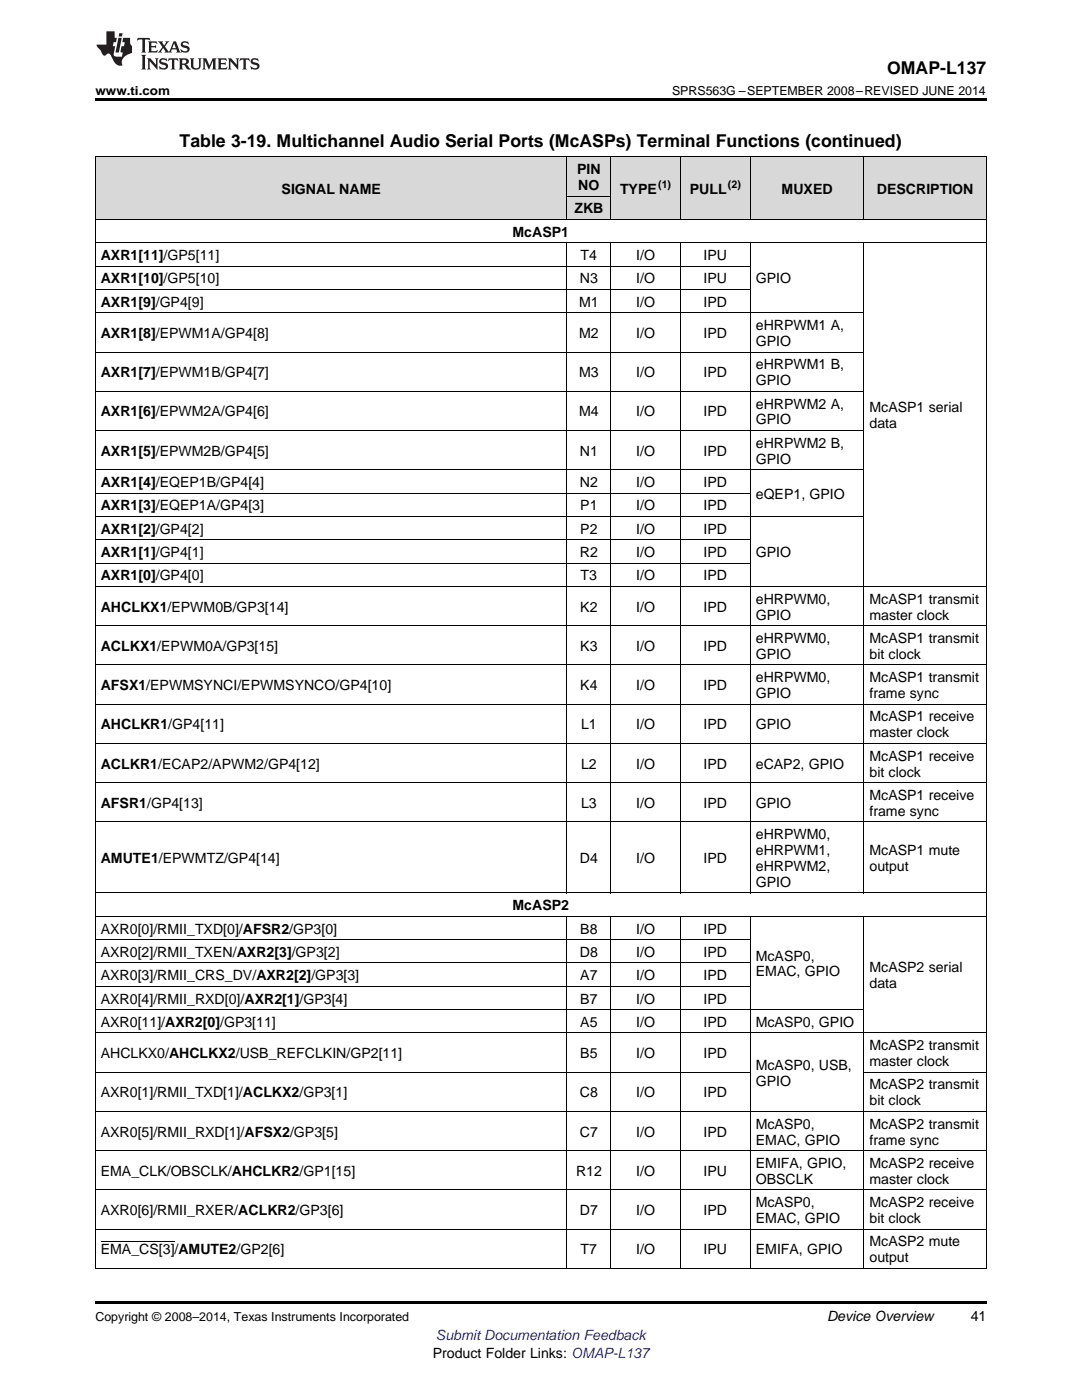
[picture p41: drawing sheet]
<svg xmlns="http://www.w3.org/2000/svg" width="216mm" height="279mm" viewBox="0 0 216 279" stroke-linecap="round" stroke-linejoin="round" font-family="sans-serif">
<defs><g id="words">
<g font-size="3.5">
<text x="177" y="14.8">OMAP-L137</text>
<text x="35.8" y="29.3">Table 3-19. Multichannel Audio Serial Ports (McASPs) Terminal Functions (continued)</text>
</g>
<g font-size="2.8">
<text x="115.1" y="34.7">PIN</text>
<text x="56.2" y="38.7">SIGNAL NAME</text>
<text x="115.4" y="37.9">NO</text>
<text x="123.7" y="38.7">TYPE</text>
<text x="137.7" y="38.7">PULL</text>
<text x="156" y="38.7">MUXED</text>
<text x="175" y="38.7">DESCRIPTION</text>
<text x="102.3" y="47.2">McASP1</text>
<text x="114.6" y="42.6">ZKB</text>
<text x="20.1" y="51.9">AXR1[11]/GP5[11]</text>
<text x="115.9" y="51.9">T4</text>
<text x="127" y="51.9">I/O</text>
<text x="140.4" y="51.9">IPU</text>
<text x="20.1" y="56.6">AXR1[10]/GP5[10]</text>
<text x="115.7" y="56.6">N3</text>
<text x="127" y="56.6">I/O</text>
<text x="140.4" y="56.6">IPU</text>
<text x="150.8" y="56.6">GPIO</text>
<text x="20.1" y="61.2">AXR1[9]/GP4[9]</text>
<text x="115.5" y="61.2">M1</text>
<text x="127" y="61.2">I/O</text>
<text x="140.4" y="61.2">IPD</text>
<text x="150.8" y="65.9">eHRPWM1 A,</text>
<text x="20.1" y="67.5">AXR1[8]/EPWM1A/GP4[8]</text>
<text x="115.5" y="67.5">M2</text>
<text x="127" y="67.5">I/O</text>
<text x="140.4" y="67.5">IPD</text>
<text x="150.8" y="69">GPIO</text>
<text x="20.1" y="75.3">AXR1[7]/EPWM1B/GP4[7]</text>
<text x="115.5" y="75.3">M3</text>
<text x="127" y="75.3">I/O</text>
<text x="140.4" y="75.3">IPD</text>
<text x="150.8" y="73.7">eHRPWM1 B,</text>
<text x="150.8" y="76.9">GPIO</text>
<text x="20.1" y="83.1">AXR1[6]/EPWM2A/GP4[6]</text>
<text x="115.5" y="83.1">M4</text>
<text x="127" y="83.1">I/O</text>
<text x="140.4" y="83.1">IPD</text>
<text x="150.8" y="81.5">eHRPWM2 A,</text>
<text x="173.5" y="82.3">McASP1 serial</text>
<text x="150.8" y="84.7">GPIO</text>
<text x="150.8" y="89.4">eHRPWM2 B,</text>
<text x="173.5" y="85.4">data</text>
<text x="20.1" y="90.9">AXR1[5]/EPWM2B/GP4[5]</text>
<text x="115.7" y="90.9">N1</text>
<text x="127" y="90.9">I/O</text>
<text x="140.4" y="90.9">IPD</text>
<text x="150.8" y="92.5">GPIO</text>
<text x="20.1" y="97.2">AXR1[4]/EQEP1B/GP4[4]</text>
<text x="20.1" y="101.8">AXR1[3]/EQEP1A/GP4[3]</text>
<text x="115.7" y="97.2">N2</text>
<text x="115.8" y="101.8">P1</text>
<text x="127" y="97.2">I/O</text>
<text x="127" y="101.8">I/O</text>
<text x="140.4" y="97.2">IPD</text>
<text x="140.4" y="101.8">IPD</text>
<text x="150.8" y="99.5">eQEP1, GPIO</text>
<text x="20.1" y="106.5">AXR1[2]/GP4[2]</text>
<text x="115.8" y="106.5">P2</text>
<text x="127" y="106.5">I/O</text>
<text x="140.4" y="106.5">IPD</text>
<text x="20.1" y="111.2">AXR1[1]/GP4[1]</text>
<text x="115.7" y="111.2">R2</text>
<text x="127" y="111.2">I/O</text>
<text x="140.4" y="111.2">IPD</text>
<text x="150.8" y="111.2">GPIO</text>
<text x="20.1" y="115.8">AXR1[0]/GP4[0]</text>
<text x="115.9" y="115.8">T3</text>
<text x="127" y="115.8">I/O</text>
<text x="140.4" y="115.8">IPD</text>
<text x="20.1" y="122.1">AHCLKX1/EPWM0B/GP3[14]</text>
<text x="115.8" y="122.1">K2</text>
<text x="127" y="122.1">I/O</text>
<text x="140.4" y="122.1">IPD</text>
<text x="150.8" y="120.5">eHRPWM0,</text>
<text x="150.8" y="123.6">GPIO</text>
<text x="173.5" y="120.5">McASP1 transmit</text>
<text x="173.5" y="123.6">master clock</text>
<text x="20.1" y="129.9">ACLKX1/EPWM0A/GP3[15]</text>
<text x="115.8" y="129.9">K3</text>
<text x="127" y="129.9">I/O</text>
<text x="140.4" y="129.9">IPD</text>
<text x="150.8" y="128.3">eHRPWM0,</text>
<text x="150.8" y="131.5">GPIO</text>
<text x="173.5" y="128.3">McASP1 transmit</text>
<text x="173.5" y="131.5">bit clock</text>
<text x="20.1" y="137.7">AFSX1/EPWMSYNCI/EPWMSYNCO/GP4[10]</text>
<text x="115.8" y="137.7">K4</text>
<text x="127" y="137.7">I/O</text>
<text x="140.4" y="137.7">IPD</text>
<text x="150.8" y="136.1">eHRPWM0,</text>
<text x="173.5" y="136.1">McASP1 transmit</text>
<text x="150.8" y="139.3">GPIO</text>
<text x="173.5" y="139.3">frame sync</text>
<text x="173.5" y="144">McASP1 receive</text>
<text x="20.1" y="145.6">AHCLKR1/GP4[11]</text>
<text x="116" y="145.6">L1</text>
<text x="127" y="145.6">I/O</text>
<text x="140.4" y="145.6">IPD</text>
<text x="150.8" y="145.6">GPIO</text>
<text x="173.5" y="147.1">master clock</text>
<text x="20.1" y="153.4">ACLKR1/ECAP2/APWM2/GP4[12]</text>
<text x="116" y="153.4">L2</text>
<text x="127" y="153.4">I/O</text>
<text x="140.4" y="153.4">IPD</text>
<text x="150.8" y="153.4">eCAP2, GPIO</text>
<text x="173.5" y="151.8">McASP1 receive</text>
<text x="173.5" y="155">bit clock</text>
<text x="20.1" y="161.2">AFSR1/GP4[13]</text>
<text x="116" y="161.2">L3</text>
<text x="127" y="161.2">I/O</text>
<text x="140.4" y="161.2">IPD</text>
<text x="150.8" y="161.2">GPIO</text>
<text x="173.5" y="159.6">McASP1 receive</text>
<text x="150.8" y="167.5">eHRPWM0,</text>
<text x="173.5" y="162.8">frame sync</text>
<text x="20.1" y="172.2">AMUTE1/EPWMTZ/GP4[14]</text>
<text x="115.7" y="172.2">D4</text>
<text x="127" y="172.2">I/O</text>
<text x="140.4" y="172.2">IPD</text>
<text x="150.8" y="170.6">eHRPWM1,</text>
<text x="150.8" y="173.8">eHRPWM2,</text>
<text x="173.5" y="170.6">McASP1 mute</text>
<text x="173.5" y="173.8">output</text>
<text x="150.8" y="177">GPIO</text>
<text x="102.3" y="181.6">McASP2</text>
<text x="20.1" y="186.3">AXR0[0]/RMII_TXD[0]/AFSR2/GP3[0]</text>
<text x="20.1" y="191">AXR0[2]/RMII_TXEN/AXR2[3]/GP3[2]</text>
<text x="115.7" y="191">D8</text>
<text x="115.8" y="186.3">B8</text>
<text x="127" y="186.3">I/O</text>
<text x="127" y="191">I/O</text>
<text x="140.4" y="186.3">IPD</text>
<text x="140.4" y="191">IPD</text>
<text x="150.8" y="191.7">McASP0,</text>
<text x="20.1" y="195.6">AXR0[3]/RMII_CRS_DV/AXR2[2]/GP3[3]</text>
<text x="115.8" y="195.6">A7</text>
<text x="127" y="195.6">I/O</text>
<text x="140.4" y="195.6">IPD</text>
<text x="150.8" y="194.9">EMAC, GPIO</text>
<text x="173.5" y="194">McASP2 serial</text>
<text x="173.5" y="197.2">data</text>
<text x="20.1" y="200.3">AXR0[4]/RMII_RXD[0]/AXR2[1]/GP3[4]</text>
<text x="115.8" y="200.3">B7</text>
<text x="127" y="200.3">I/O</text>
<text x="140.4" y="200.3">IPD</text>
<text x="20.1" y="204.9">AXR0[11]/AXR2[0]/GP3[11]</text>
<text x="115.8" y="204.9">A5</text>
<text x="127" y="204.9">I/O</text>
<text x="140.4" y="204.9">IPD</text>
<text x="150.8" y="204.9">McASP0, GPIO</text>
<text x="173.5" y="209.6">McASP2 transmit</text>
<text x="20.1" y="211.2">AHCLKX0/AHCLKX2/USB_REFCLKIN/GP2[11]</text>
<text x="115.8" y="211.2">B5</text>
<text x="127" y="211.2">I/O</text>
<text x="140.4" y="211.2">IPD</text>
<text x="150.8" y="213.5">McASP0, USB,</text>
<text x="173.5" y="212.8">master clock</text>
<text x="20.1" y="219">AXR0[1]/RMII_TXD[1]/ACLKX2/GP3[1]</text>
<text x="115.7" y="219">C8</text>
<text x="127" y="219">I/O</text>
<text x="140.4" y="219">IPD</text>
<text x="150.8" y="216.7">GPIO</text>
<text x="173.5" y="217.4">McASP2 transmit</text>
<text x="173.5" y="220.6">bit clock</text>
<text x="20.1" y="226.8">AXR0[5]/RMII_RXD[1]/AFSX2/GP3[5]</text>
<text x="115.7" y="226.8">C7</text>
<text x="127" y="226.8">I/O</text>
<text x="140.4" y="226.8">IPD</text>
<text x="150.8" y="225.2">McASP0,</text>
<text x="173.5" y="225.2">McASP2 transmit</text>
<text x="150.8" y="228.4">EMAC, GPIO</text>
<text x="150.8" y="233.1">EMIFA, GPIO,</text>
<text x="173.5" y="228.4">frame sync</text>
<text x="173.5" y="233.1">McASP2 receive</text>
<text x="20.1" y="234.7">EMA_CLK/OBSCLK/AHCLKR2/GP1[15]</text>
<text x="114.9" y="234.7">R12</text>
<text x="127" y="234.7">I/O</text>
<text x="140.4" y="234.7">IPU</text>
<text x="150.8" y="236.3">OBSCLK</text>
<text x="173.5" y="236.3">master clock</text>
<text x="20.1" y="242.5">AXR0[6]/RMII_RXER/ACLKR2/GP3[6]</text>
<text x="115.7" y="242.5">D7</text>
<text x="127" y="242.5">I/O</text>
<text x="140.4" y="242.5">IPD</text>
<text x="150.8" y="240.9">McASP0,</text>
<text x="150.8" y="244.1">EMAC, GPIO</text>
<text x="173.5" y="240.9">McASP2 receive</text>
<text x="173.5" y="244.1">bit clock</text>
<text x="20.1" y="250.3">EMA_CS[3]/AMUTE2/GP2[6]</text>
<text x="115.9" y="250.3">T7</text>
<text x="127" y="250.3">I/O</text>
<text x="140.4" y="250.3">IPU</text>
<text x="150.8" y="250.3">EMIFA, GPIO</text>
<text x="173.5" y="248.7">McASP2 mute</text>
<text x="173.5" y="251.9">output</text>
<text x="165" y="263.6">Device Overview</text>
<text x="193.7" y="263.6">41</text>
<text x="86.4" y="270.9">Product Folder Links: OMAP-L137</text>
</g>
<text font-size="2.8" fill="#00f" x="87" y="267.4">Submit Documentation Feedback</text>
<g font-size="2.5">
<text x="19" y="19">www.ti.com</text>
<text x="134.1" y="19">SPRS563G –SEPTEMBER 2008–REVISED JUNE 2014</text>
<text x="19" y="263.6">Copyright © 2008–2014, Texas Instruments Incorporated</text>
</g>
<g font-size="2.1">
<text x="131.3" y="37.5">(1)</text>
<text x="145.3" y="37.5">(2)</text>
</g>
</g></defs>
<g fill="#d8d8d8">
<path d="M19 31.4h55.8v12.5h-55.8z"/>
<path d="M74.8 31.4h38.4v12.5h-38.4z"/>
<path d="M113.2 39.2h8.7v4.7h-8.7z"/>
<path d="M121.9 31.4h13.9v12.5h-13.9z"/>
<path d="M135.8 31.4h14v12.5h-14z"/>
<path d="M149.8 31.4h22.6v12.5h-22.6z"/>
<path d="M172.4 31.4h24.4v12.5h-24.4z"/>
<path d="M113.2 31.4h8.7v7.8h-8.7z"/>
</g>
<path d="M19 19.5h177.8v.5h-177.8zM19 259.7h177.8v.5h-177.8z" fill="#000"/>
<g fill="none" stroke="#000" stroke-width=".2">
<path d="M19 31.3h177.8M19.1 31.4v221.8M113.1 31.4v12.5M113.2 39.1h8.7M121.8 31.4v12.5M135.8 31.4v12.5M149.7 31.4v12.5M172.4 31.4v12.5M196.8 31.4v221.8M19 57.8h130.8M19 53.1h130.8M19 48.5h177.8"/>
<path d="M19 43.8h177.8M113.1 48.5v129.8M121.8 48.5v129.8M135.8 48.5v129.8M149.7 48.5v129.8M172.4 48.5v129.8M19 78.1h153.4M19 70.3h153.4M19 62.4h153.4M19 98.4h130.8M19 93.8h153.4M19 85.9h153.4"/>
<path d="M19 117h177.8M19 112.4h130.8M19 107.7h130.8M19 103.1h153.4M19 132.7h177.8M19 124.9h177.8M19 156.2h177.8M19 148.4h177.8M19 140.5h177.8M19 178.2h177.8M19 164h177.8M19 196.8h130.8"/>
<path d="M19 192.2h130.8M19 187.5h130.8M19 182.9h177.8M113.1 182.9v70.3M121.8 182.9v70.3M135.8 182.9v70.3M149.7 182.9v70.3M172.4 182.9v70.3M19 214h130.8M19 206.1h177.8M19 201.5h153.4M172.4 214h24.4"/>
<path d="M19 237.5h177.8M19 229.6h177.8M19 221.8h177.8M19 253.1h177.8M19 245.3h177.8"/>
</g>
<g fill="#231f20">
<path d="M27.5 7.6l-.1 .5 .4-.2h.6v.1v2.1l-.2 .4h1l-.3-.4v-2.1l.1-.1h.5l.5 .2-.2-.5zM29.5 8.3l.2 .3v1.5l-.2 .4h1.8l.2-.6a1.04 1.04 0 0 1-1.3 .2v-.7h.6l.3 .2v-.6l-.3 .2h-.6v-.6l.8-.1 .4 .3-.2-.5zM31.5 8.3l.9 1.1-.9 1.1h.8l-.2-.2 .5-.7 .4 .7-.2 .2h1.5l-.1-.2 .1-.4h.9l.1 .4-.2 .2h1l-.3-.3-.7-1.9h-.5l-.9 2-.8-1 .9-1h-.8l.1 .3-.3 .5-.4-.6 .2-.2zM34.7 8.6l.4 1h-.7zM36.3 8.4a.63 .63 0 0 0-.2 .7 .63 .63 0 0 0 .6 .4l.6 .2 .1 .2a.75 .75 0 0 1-.7 .4 .75 .75 0 0 1-.6-.5l.1 .7 .1-.1a1.11 1.11 0 0 0 1.5-.6 1.13 1.13 0 0 0-1.2-.8l-.1-.4a1.04 1.04 0 0 1 1.2 .2l-.2-.5-.1 .1-.5-.2zM28.2 10.9l.2 .4v2.2l-.2 .4h1l-.3-.4v-2.2l.3-.4zM29.3 11.6l.3 .4v1.5l-.3 .4h.8l-.2-.4v-1.3l1.5 1.7v-1.9l.2-.4h-.7l.2 .4v.9l-1.1-1.3zM32 11.8a.62 .62 0 0 0-.2 .7 .62 .62 0 0 0 .6 .4l.6 .1 .1 .3a.76 .76 0 0 1-.7 .3 .76 .76 0 0 1-.6-.4l.1 .7 .1-.1a1.11 1.11 0 0 0 1.5-.6 1.13 1.13 0 0 0-1.2-.8l-.1-.4a1.04 1.04 0 0 1 1.2 .2l-.2-.6-.1 .1-.5-.1zM33.7 11.6l-.2 .6a.61 .61 0 0 1 .8-.3v1.6l-.2 .4h.9l-.2-.4v-1.6a.63 .63 0 0 1 .8 .3l-.2-.6zM35.6 11.6l.3 .4v1.5l-.3 .4h1l-.2-.2v-.8l.5 .2a.76 .76 0 0 0 1.2 .7l-1-1a.58 .58 0 0 0 .6-.5 .58 .58 0 0 0-.5-.6zM36.4 11.9h.1a.45 .45 0 0 1 .5 .1 .45 .45 0 0 1 .1 .5l-.7 .2zM37.9 11.6l.2 .2a2.17 2.17 0 0 0 .3 1.9 .99 .99 0 0 0 1.6-.6v-1.1l.2-.4h-.7l.2 .2a1.92 1.92 0 0 1-.2 1.8 .6 .6 0 0 1-.9-.5v-1.1l.2-.4zM40.4 11.6l.2 .4v1.5l-.2 .4h.7l-.2-.4v-1.4l.8 1.8 .8-1.8v1.4l-.2 .4h.9l-.2-.4v-1.5l.2-.4h-.8l-.6 1.5-.6-1.5zM43.4 11.6l.2 .4v1.5l-.2 .4h1.8l.2-.6a1.04 1.04 0 0 1-1.3 .1v-.6h.5l.4 .2v-.6l-.4 .2h-.5v-.7h.8l.3 .3-.1-.6zM45.5 11.6l.2 .4v1.5l-.2 .4h.7l-.2-.4v-1.3l1.5 1.7v-1.9l.2-.4h-.7l.2 .4v.9l-1.1-1.3zM47.9 11.6l-.1 .6a.61 .61 0 0 1 .8-.3v1.6l-.3 .4h1l-.3-.4 .1-1.6a.63 .63 0 0 1 .7 .3l-.1-.6zM50.2 11.8a.62 .62 0 0 0-.2 .7 .62 .62 0 0 0 .6 .4l.6 .1 .2 .3a.76 .76 0 0 1-.8 .3 .76 .76 0 0 1-.6-.4l.1 .7 .2-.1a1.11 1.11 0 0 0 1.5-.6 1.13 1.13 0 0 0-1.3-.8l-.1-.4a1.04 1.04 0 0 1 1.2 .2l-.1-.6-.2 .1-.5-.1z"/>
<path d="M21.2 6.3v2.6h-1.9l.1 .4 .7 .9a.91 .91 0 0 0 1 .8 .56 .56 0 0 1 .5-.3 .56 .56 0 0 1 .5 .3l.4 .8a1.53 1.53 0 0 0 1.9 1.2 1.54 1.54 0 0 1 1-2.1l.9-.3v-1.4a1.52 1.52 0 0 1-.3-1.6h-1.4l-.2 .8h.5l-.2 .8h-.4l-.2 1v.2l.4 .1-.2 .8a1.93 1.93 0 0 1-1.6-.3l.3-1.8h-.5l.2-.8h.4l.2-.8h-.4v-1.3zM23.6 7.6l-.6 2.9h.7l.6-2.9zM23.8 6.6l-.1 .7h.6l.2-.7z"/>
</g>
<path d="M20.1 247.8h14.7" fill="none" stroke="#000" stroke-width=".2"/>
<use href="#words"/>
</svg>
